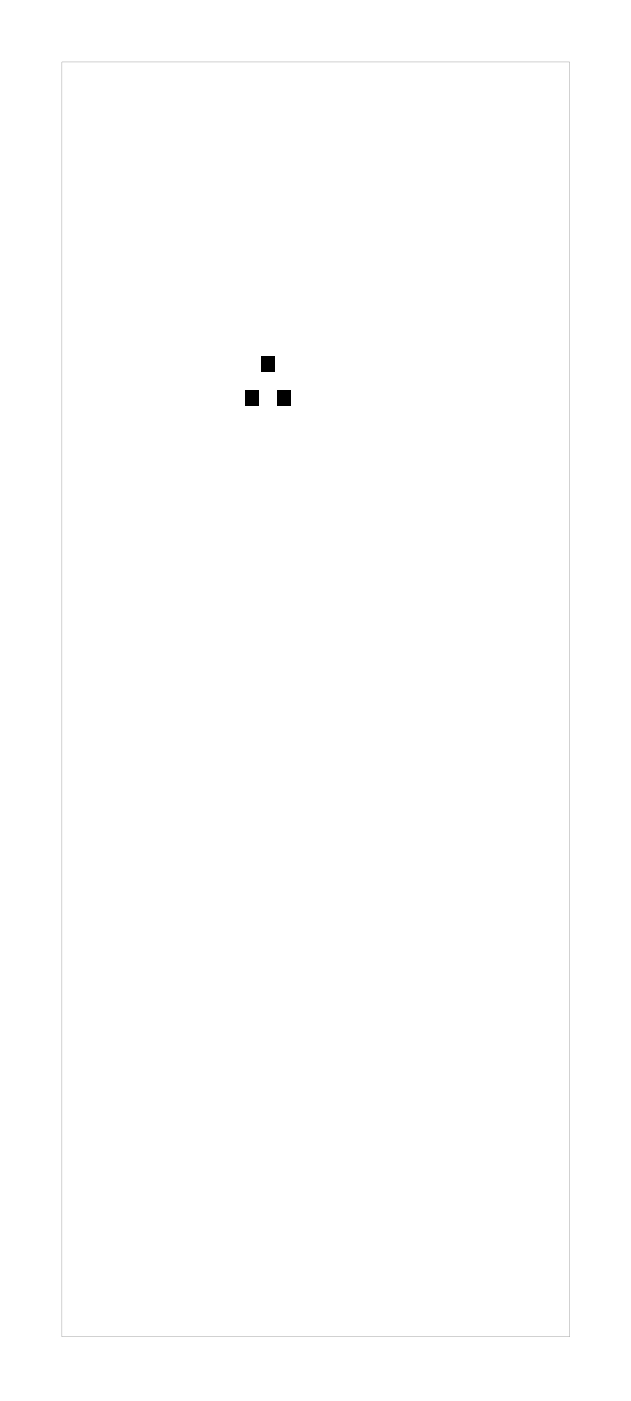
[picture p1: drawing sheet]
<svg xmlns="http://www.w3.org/2000/svg" width="37mm" height="82mm" viewBox="0 0 37 82" stroke-linecap="round" stroke-linejoin="round" font-family="sans-serif">
<g fill="#000">
<path d="M14.4 22.9h.8v.9h-.8zM15.3 20.9h.8v.9h-.8zM16.3 22.9h.8v.9h-.8z"/>
<path d="M3.6 3.6v74.8h29.8v-74.8zM3.6 3.6h29.8v74.8h-29.8z"/>
</g>
</svg>
